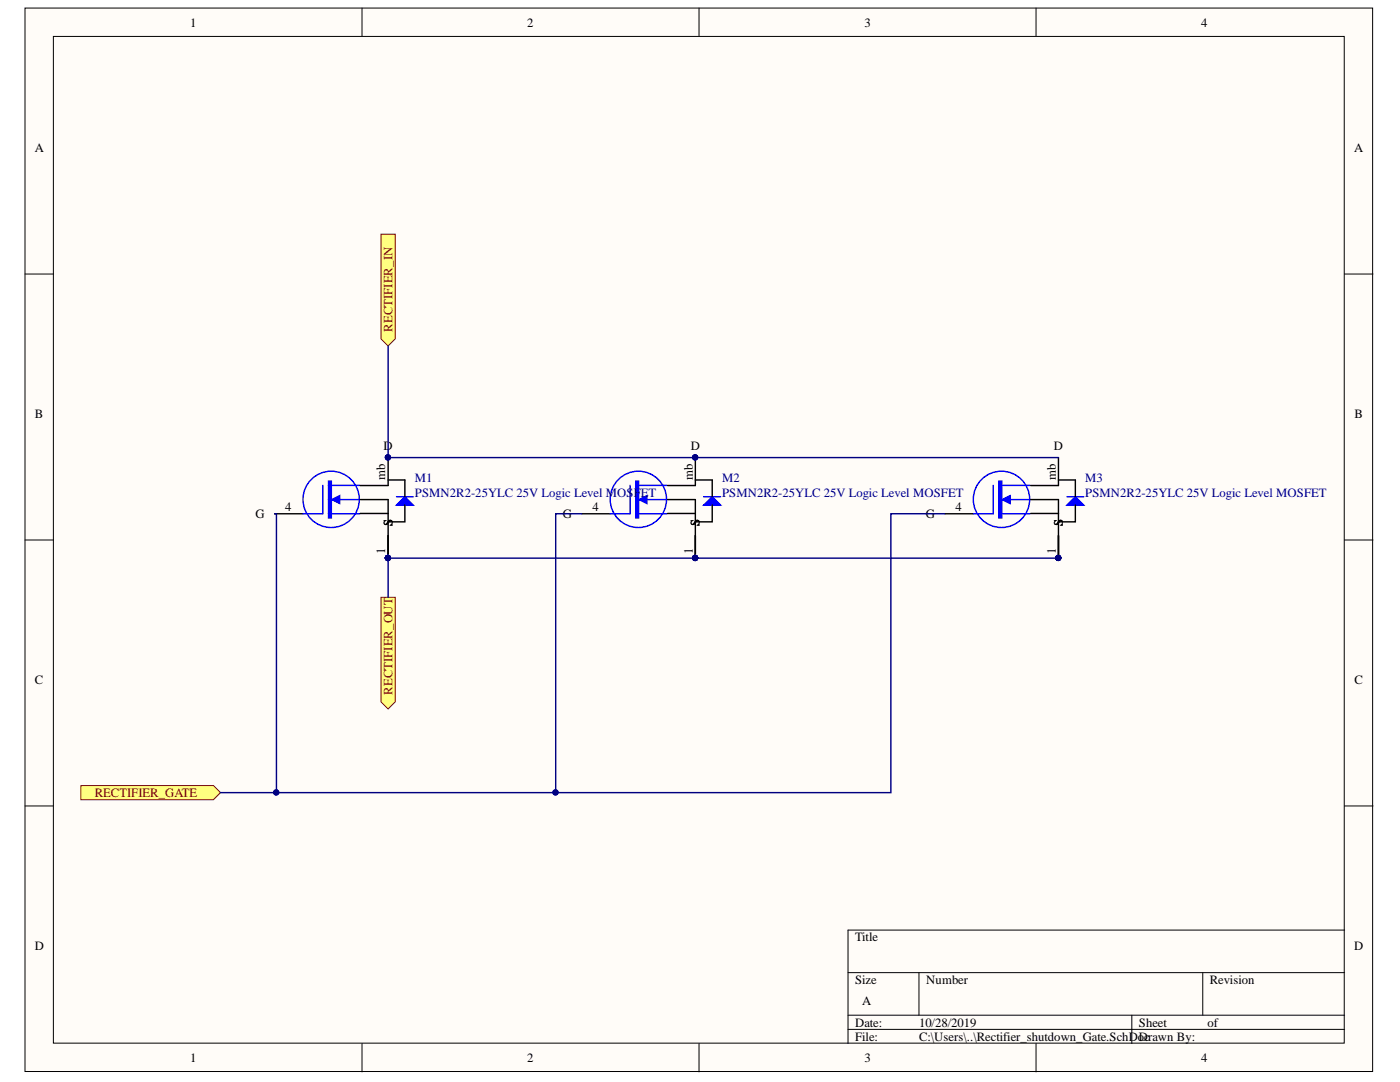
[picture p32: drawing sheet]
<svg xmlns="http://www.w3.org/2000/svg" width="279mm" height="216mm" viewBox="0 0 279 216" stroke-linecap="round" stroke-linejoin="round" font-family="sans-serif">
<defs><g id="words">
<g font-size="2.5">
<text x="38" y="5.3">1</text>
<text x="105.2" y="5.3">2</text>
<text x="172.5" y="5.3">3</text>
<text x="239.7" y="5.3">4</text>
<text x="6.9" y="30.4">A</text>
<text x="270.3" y="30.4">A</text>
<text x="6.9" y="83.5">B</text>
<text x="270.3" y="83.5">B</text>
<text x="76.5" y="89.7">D</text>
<text x="137.8" y="89.7">D</text>
<text x="210.3" y="89.7">D</text>
<text x="76.9" y="95.7" transform="rotate(-90 76.9 95.7)">mb</text>
<text x="138.3" y="95.7" transform="rotate(-90 138.3 95.7)">mb</text>
<text x="210.7" y="95.7" transform="rotate(-90 210.7 95.7)">mb</text>
<text x="56.9" y="101.9">4</text>
<text x="118.2" y="101.9">4</text>
<text x="190.7" y="101.9">4</text>
<text x="51" y="103.3">G</text>
<text x="78.3" y="105" transform="rotate(-90 78.3 105)">S</text>
<text x="112.3" y="103.3">G</text>
<text x="139.6" y="105" transform="rotate(-90 139.6 105)">S</text>
<text x="184.8" y="103.3">G</text>
<text x="212.1" y="105" transform="rotate(-90 212.1 105)">S</text>
<text x="76.9" y="110.4" transform="rotate(-90 76.9 110.4)">1</text>
<text x="138.3" y="110.4" transform="rotate(-90 138.3 110.4)">1</text>
<text x="210.7" y="110.4" transform="rotate(-90 210.7 110.4)">1</text>
<text x="6.9" y="136.6">C</text>
<text x="270.3" y="136.6">C</text>
<text x="6.9" y="189.6">D</text>
<text x="170.6" y="187.9">Title</text>
<text x="270.3" y="189.6">D</text>
<text x="170.6" y="196.4">Size</text>
<text x="184.9" y="196.4">Number</text>
<text x="241.4" y="196.4">Revision</text>
<text x="172.1" y="200.6">A</text>
<text x="170.6" y="204.8">Date:</text>
<text x="170.6" y="207.6">File:</text>
<text x="183.4" y="204.8">10/28/2019</text>
<text x="183.4" y="207.6">C:\Users\..\Rectifier_shutdown_Gate.SchDoc</text>
<text x="227.3" y="204.8">Sheet</text>
<text x="227.3" y="207.6">Drawn By:</text>
<text x="241" y="204.8">of</text>
<text x="38" y="211.9">1</text>
<text x="105.2" y="211.9">2</text>
<text x="172.5" y="211.9">3</text>
<text x="239.7" y="211.9">4</text>
</g>
<g font-size="2.5" fill="#800000">
<text x="78.3" y="66.2" transform="rotate(-90 78.3 66.2)">RECTIFIER_IN</text>
<text x="78.3" y="138.6" transform="rotate(-90 78.3 138.6)">RECTIFIER_OUT</text>
<text x="18.9" y="159">RECTIFIER_GATE</text>
</g>
<g font-size="2.5" fill="#000080">
<text x="82.8" y="96.2">M1</text>
<text x="82.8" y="99.1">PSMN2R2-25YLC 25V Logic Level MOS</text>
<text x="126.5" y="99.1">F</text>
<text x="127.9" y="99.1">ET</text>
<text x="144.1" y="96.2">M2</text>
<text x="144.1" y="99.1">PSMN2R2-25YLC 25V Logic Level MOSFET</text>
<text x="216.6" y="96.2">M3</text>
<text x="216.6" y="99.1">PSMN2R2-25YLC 25V Logic Level MOSFET</text>
</g>
</g></defs>
<g fill="#fffcf8" stroke="#000" stroke-width=".2">
<path d="M5 1.6h268.9v212.2h-268.9z"/>
<path d="M10.7 7.3h257.6v200.8h-257.6z"/>
</g>
<g fill="none" stroke="#000" stroke-width=".2">
<path d="M72.2 1.6v5.7M139.5 1.6v5.7M206.8 1.6v5.7M5 54.7h5.7M268.4 54.7h5.6M5 107.8h5.7M268.4 107.8h5.6M5 160.8h5.7M268.4 160.8h5.6M169.2 194.1h99.2M183.4 194.1v8.5M240 194.1v8.5"/>
<path d="M268.4 185.6h-99.2v22.6M72.2 208.2v5.7M139.5 208.2v5.7M169.2 202.6h99.2M169.2 205.4h99.2M206.8 208.2v5.7M225.9 202.6v5.6"/>
</g>
<path d="M116.1 102.5h5.7" fill="none" stroke="#000" stroke-width=".28"/>
<path d="M125.7 96.9v5.6h-3.9M126.9 99.7h6.2M126.9 96.9h6.2M126.9 102.5h6.2" fill="none" stroke="#00f" stroke-width=".28"/>
<path d="M126.9 96h.5v7.4h-.5z" fill-rule="evenodd" fill="#00f"/>
<g fill="none" stroke="#00f" stroke-width=".28">
<path d="M126.9 96h.5v7.4h-.5z"/>
<circle cx="127.4" cy="99.6" r="5.6"/>
</g>
<path d="M127.4 99.7l1.7-.9v1.7z" fill="#00f"/>
<path d="M127.4 99.7l1.7-.9v1.7z" fill="none" stroke="#00f" stroke-width=".2"/>
<path d="M133.2 99.7h5.6v2.8h-5.6M138.8 91.3v5.6h-5.6" fill="none" stroke="#000" stroke-width=".28"/>
<circle cx="138.7" cy="91.3" r=".52" fill="#000080" stroke="#000080" stroke-width=".2"/>
<path d="M140.4 100.8l1.7-1.7 1.7 1.7z" fill="#00f"/>
<path d="M140.4 99.1h3.4M198.2 96.9v5.6h-4M199.3 99.7h6.3M199.3 96.9h6.3M140.4 100.8l1.7-1.7 1.7 1.7zM199.3 102.5h6.3" fill="none" stroke="#00f" stroke-width=".28"/>
<path d="M138.8 95.8h3.3v3.3M138.8 102.5v8.9M142.1 100.8v3.3h-3.3M188.6 102.5h5.6" fill="none" stroke="#000" stroke-width=".28"/>
<g fill="#000080" stroke="#000080" stroke-width=".2">
<circle cx="138.7" cy="111.3" r=".52"/>
<circle cx="138.7" cy="91.3" r=".52"/>
</g>
<path d="M199.3 96h.6v7.4h-.6z" fill-rule="evenodd" fill="#00f"/>
<g fill="none" stroke="#00f" stroke-width=".28">
<path d="M199.3 96h.6v7.4h-.6z"/>
<circle cx="199.9" cy="99.6" r="5.6"/>
</g>
<path d="M199.9 99.7l1.7-.9v1.7z" fill="#00f"/>
<path d="M199.9 99.7l1.7-.9v1.7z" fill="none" stroke="#00f" stroke-width=".2"/>
<path d="M205.7 99.7h5.5v2.8h-5.5M211.2 91.3v5.6h-5.5" fill="none" stroke="#000" stroke-width=".28"/>
<path d="M212.9 100.8l1.7-1.7 1.7 1.7z" fill="#00f"/>
<path d="M64.4 96.9v5.6h-3.9M65.6 99.7h6.2M65.6 96.9h6.2M212.9 99.1h3.4M65.6 102.5h6.2M212.9 100.8l1.7-1.7 1.7 1.7z" fill="none" stroke="#00f" stroke-width=".28"/>
<path d="M211.2 95.8h3.4v3.3M54.8 102.5h5.7M211.2 102.5v8.9M214.6 100.8v3.3h-3.4" fill="none" stroke="#000" stroke-width=".28"/>
<circle cx="211.2" cy="111.3" r=".52" fill="#000080" stroke="#000080" stroke-width=".2"/>
<path d="M65.6 96h.5v7.4h-.5z" fill-rule="evenodd" fill="#00f"/>
<g fill="none" stroke="#00f" stroke-width=".28">
<path d="M65.6 96h.5v7.4h-.5z"/>
<circle cx="66.1" cy="99.6" r="5.6"/>
</g>
<path d="M66.1 99.7l1.7-.9v1.7z" fill="#00f"/>
<path d="M66.1 99.7l1.7-.9v1.7z" fill="none" stroke="#00f" stroke-width=".2"/>
<path d="M71.9 99.7h5.6v2.8h-5.6M77.5 91.3v5.6h-5.6" fill="none" stroke="#000" stroke-width=".28"/>
<circle cx="77.4" cy="91.3" r=".52" fill="#000080" stroke="#000080" stroke-width=".2"/>
<path d="M79.1 100.8l1.7-1.7 1.7 1.7z" fill="#00f"/>
<path d="M79.1 99.1h3.4M79.1 100.8l1.7-1.7 1.7 1.7z" fill="none" stroke="#00f" stroke-width=".28"/>
<path d="M77.5 95.8h3.3v3.3M77.5 102.5v8.9M80.8 100.8v3.3h-3.3" fill="none" stroke="#000" stroke-width=".28"/>
<g fill="#000080" stroke="#000080" stroke-width=".2">
<circle cx="77.4" cy="111.3" r=".52"/>
<circle cx="77.4" cy="91.3" r=".52"/>
</g>
<g fill="#ffff80" stroke="#800000" stroke-width=".2">
<path d="M76 119.2h2.9v20.8l-1.4 1.5-1.5-1.5z" fill-rule="evenodd"/>
<path d="M76 46.7h2.9v20.9l-1.4 1.4-1.5-1.4z" fill-rule="evenodd"/>
<path d="M16.1 156.7h26.5l1.4 1.5-1.4 1.4h-26.5z" fill-rule="evenodd"/>
</g>
<path d="M77.5 69v22.3h133.7M54.8 102.5h.4v55.7M116.1 102.5h-5.2v55.7h-66.9M188.6 102.5h-10.8v55.7h-66.9M211.2 111.4h-133.7v7.8" fill="none" stroke="#000080" stroke-width=".28"/>
<g fill="#000080" stroke="#000080" stroke-width=".2">
<circle cx="211.2" cy="111.3" r=".52"/>
<circle cx="138.7" cy="111.3" r=".52"/>
<circle cx="77.4" cy="111.3" r=".52"/>
<circle cx="138.7" cy="91.3" r=".52"/>
<circle cx="77.4" cy="91.3" r=".52"/>
<circle cx="55.1" cy="158.1" r=".52"/>
<circle cx="110.9" cy="158.1" r=".52"/>
</g>
<use href="#words"/>
</svg>
